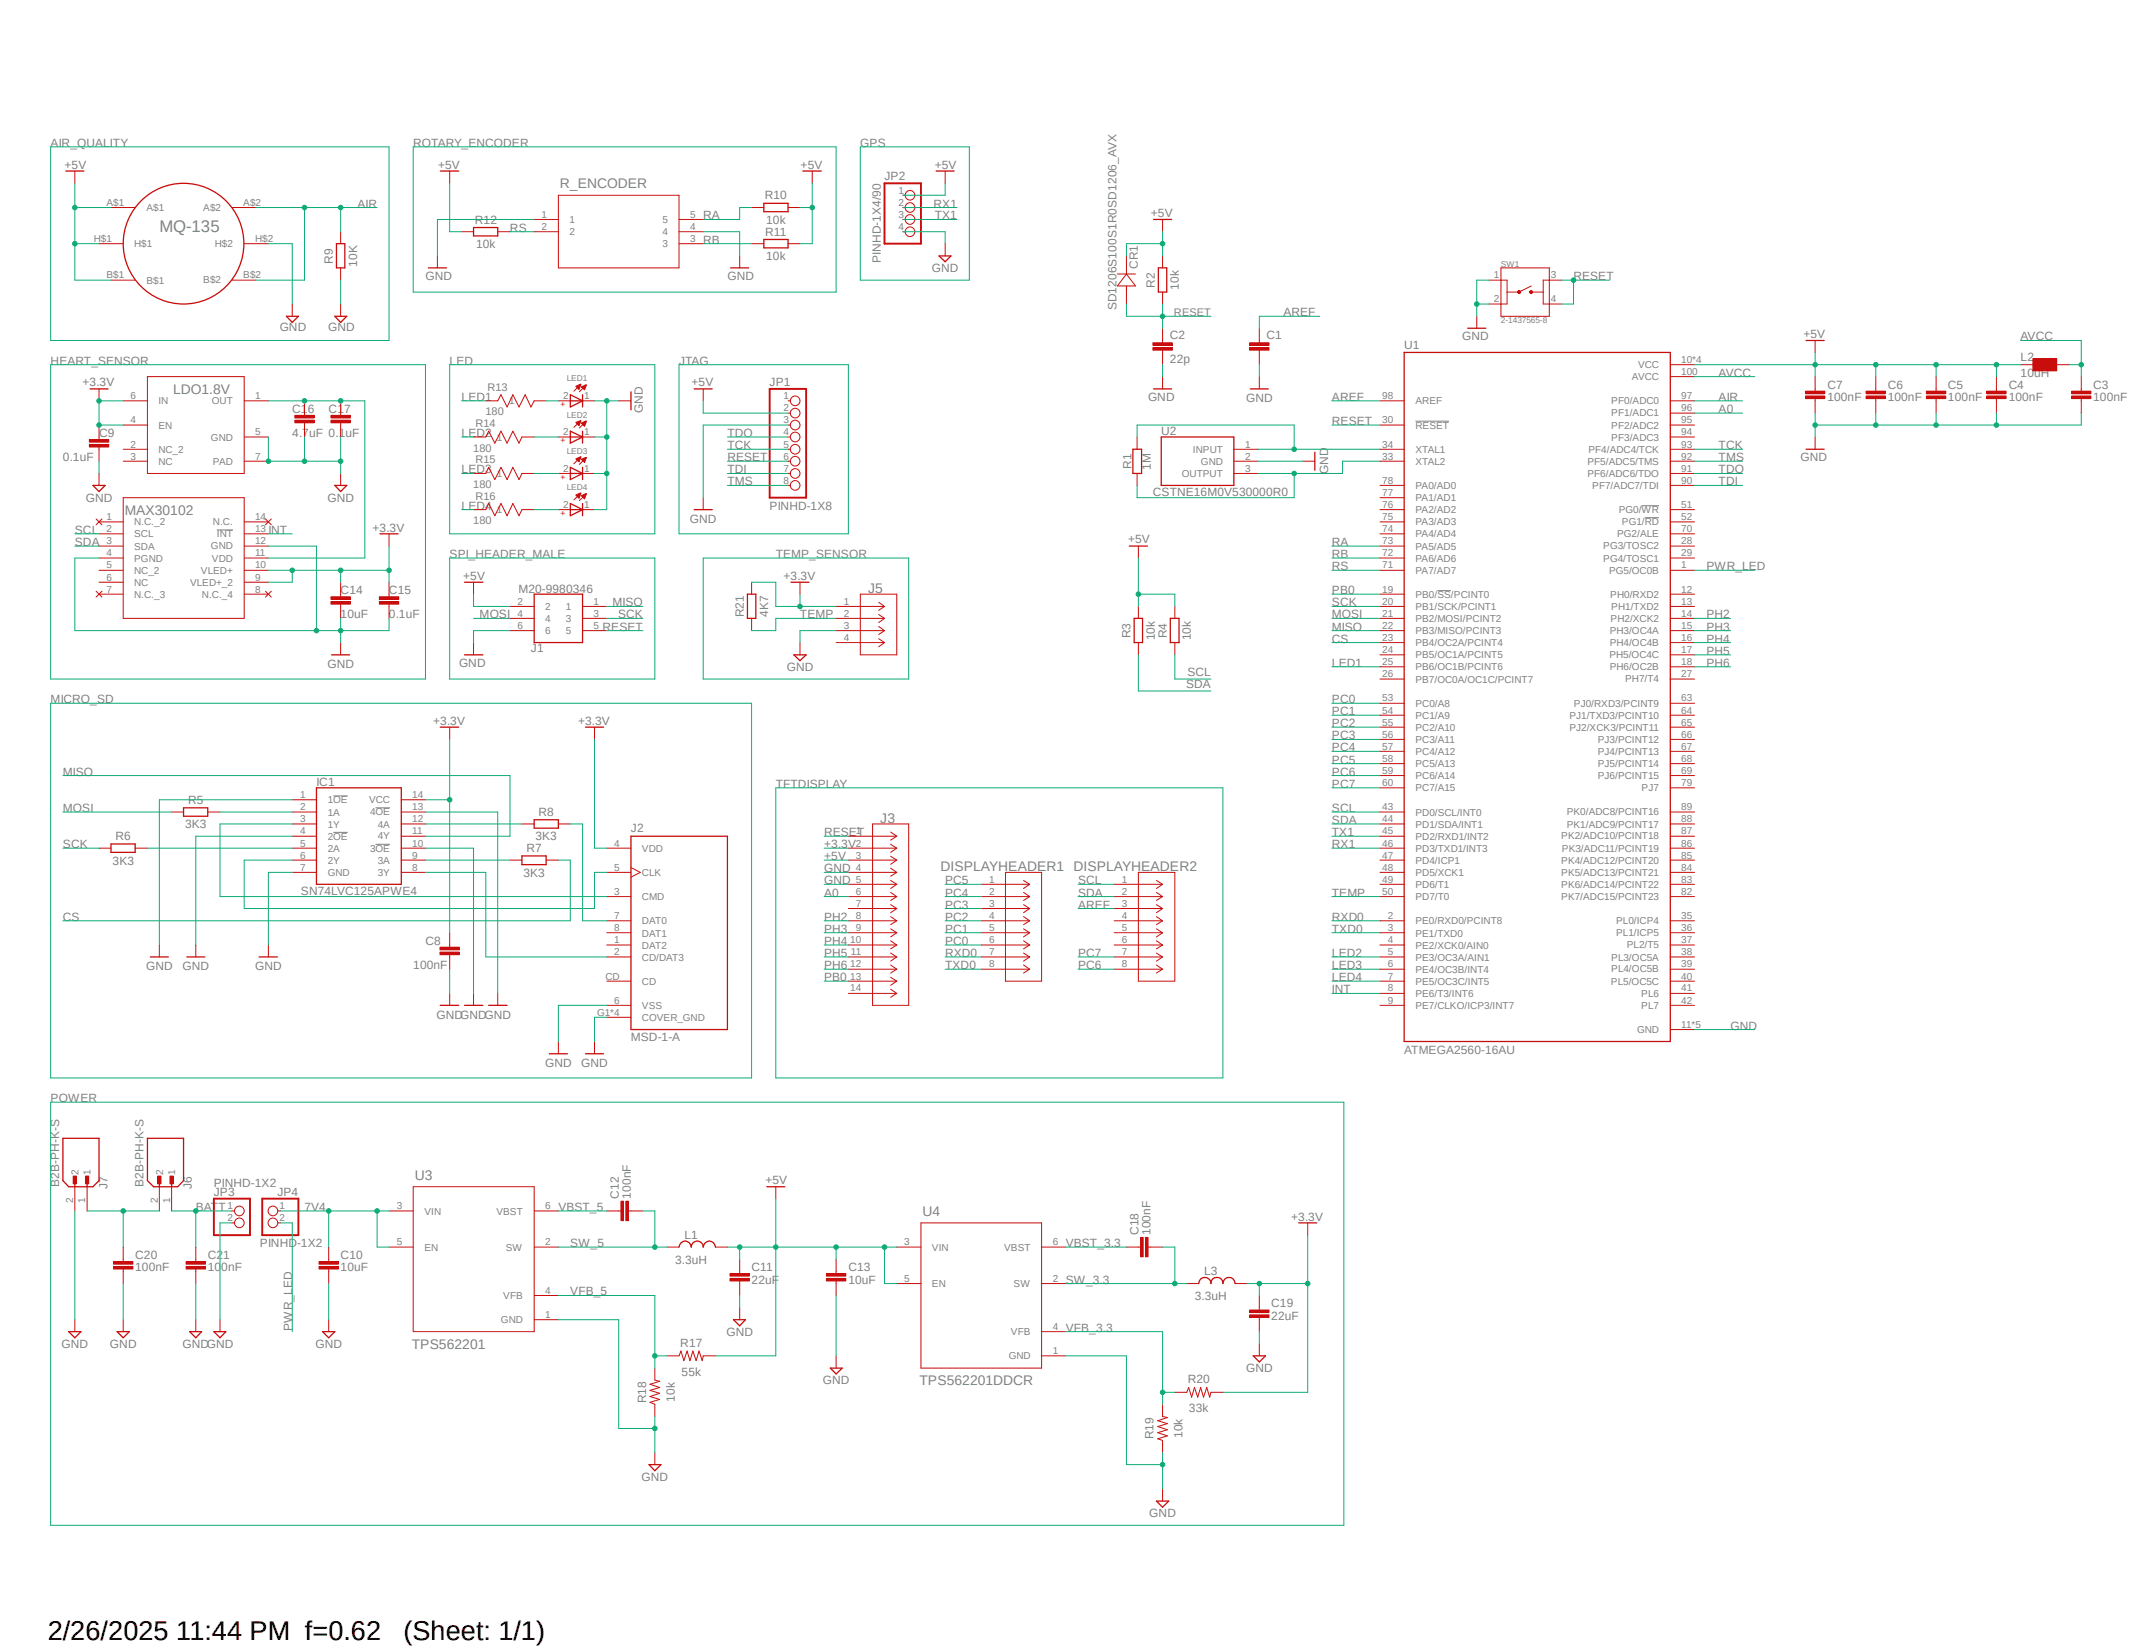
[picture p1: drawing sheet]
<svg xmlns="http://www.w3.org/2000/svg" width="279mm" height="216mm" viewBox="0 0 279 216" stroke-linecap="round" stroke-linejoin="round" font-family="sans-serif">
<defs><g id="words">
<g font-size="3.6">
<text x="6.3" y="215.1">2/26/2025 11:44 PM f=0.62</text>
<text x="53" y="215.1">(Sheet: 1/1)</text>
</g>
<text font-size="2.2" fill="#808080" x="20.9" y="30.4">MQ-135</text>
<g font-size="1.8" fill="#808080">
<text x="73.5" y="24.7">R_ENCODER</text>
<text x="22.7" y="51.6">LDO1.8V</text>
<text x="16.4" y="67.5">MAX30102</text>
<text x="113.9" y="77.8">J5</text>
<text x="115.5" y="107.9">J3</text>
<text x="123.4" y="114.3">DISPLAYHEADER1 DISPLAYHEADER2</text>
<text x="54.4" y="154.7">U3</text>
<text x="121.1" y="159.5">U4</text>
<text x="54.1" y="176.9">TPS562201</text>
<text x="120.7" y="181.7">TPS562201DDCR</text>
</g>
<g font-size="1.6" fill="#808080">
<text x="6.6" y="19.3">AIR_QUALITY</text>
<text x="8.5" y="22.1">+5V</text>
<text x="54.2" y="19.3">ROTARY_ENCODER</text>
<text x="57.5" y="22.1">+5V</text>
<text x="105.1" y="22.1">+5V</text>
<text x="112.9" y="19.3">GPS</text>
<text x="116.1" y="23.7">JP2</text>
<text x="122.7" y="22.1">+5V</text>
<text x="46.9" y="27.2">AIR</text>
<text x="62.3" y="29.3">R12</text>
<text x="92.3" y="28.8">RA</text>
<text x="100.4" y="26.2">R10</text>
<text x="100.5" y="29.3">10k</text>
<text x="122.5" y="27.2">RX1</text>
<text x="122.7" y="28.8">TX1</text>
<text x="151" y="28.5">+5V</text>
<text x="43.7" y="34.6" transform="rotate(-90 43.7 34.6)">R9</text>
<text x="46.9" y="35" transform="rotate(-90 46.9 35)">10K</text>
<text x="62.5" y="32.5">10k</text>
<text x="66.9" y="30.4">RS</text>
<text x="92.3" y="32">RB</text>
<text x="100.4" y="30.9">R11</text>
<text x="100.5" y="34.1">10k</text>
<text x="115.6" y="34.5" transform="rotate(-90 115.6 34.5)">PINHD-1X4/90</text>
<text x="122.3" y="35.7">GND</text>
<text x="149.3" y="35.3" transform="rotate(-90 149.3 35.3)">CR1</text>
<text x="55.8" y="36.7">GND</text>
<text x="95.5" y="36.7">GND</text>
<text x="146.5" y="40.7" transform="rotate(-90 146.5 40.7)">SD1206S100S1R0SD1206_AVX</text>
<text x="151.6" y="37.8" transform="rotate(-90 151.6 37.8)">R2</text>
<text x="154.7" y="38" transform="rotate(-90 154.7 38)">10k</text>
<text x="168.4" y="41.5">AREF</text>
<text x="206.5" y="36.7">RESET</text>
<text x="6.6" y="47.8">HEART_SENSOR</text>
<text x="36.7" y="43.5">GND</text>
<text x="43" y="43.5">GND</text>
<text x="59" y="47.8">LED</text>
<text x="89.1" y="47.8">JTAG</text>
<text x="153.5" y="47.6">22p</text>
<text x="153.5" y="44.4">C2</text>
<text x="166.2" y="44.4">C1</text>
<text x="184.3" y="45.8">U1</text>
<text x="191.9" y="44.7">GND</text>
<text x="236.7" y="44.3">+5V</text>
<text x="265.2" y="47.3">L2</text>
<text x="265.2" y="44.7">AVCC</text>
<text x="10.8" y="50.7">+3.3V</text>
<text x="60.6" y="52.6">LED1</text>
<text x="90.8" y="50.7">+5V</text>
<text x="101" y="50.6">JP1</text>
<text x="150.7" y="52.6">GND</text>
<text x="163.5" y="52.7">GND</text>
<text x="174.8" y="52.6">AREF</text>
<text x="225.5" y="49.4">AVCC</text>
<text x="225.5" y="52.6">AIR</text>
<text x="239.8" y="52.6">100nF</text>
<text x="239.8" y="51">C7</text>
<text x="247.7" y="52.6">100nF</text>
<text x="247.7" y="51">C6</text>
<text x="255.6" y="52.6">100nF</text>
<text x="255.6" y="51">C5</text>
<text x="263.6" y="52.6">100nF</text>
<text x="263.6" y="51">C4</text>
<text x="265.2" y="49.4">10uH</text>
<text x="274.7" y="52.6">100nF</text>
<text x="274.7" y="51">C3</text>
<text x="13" y="57.3">C9</text>
<text x="38.4" y="57.3">4.7uF 0.1uF</text>
<text x="38.4" y="54.2">C16</text>
<text x="43.1" y="54.2">C17</text>
<text x="60.6" y="57.3">LED2</text>
<text x="84.4" y="54.2" transform="rotate(-90 84.4 54.2)">GND</text>
<text x="95.5" y="58.9">TCK</text>
<text x="95.5" y="57.3">TDO</text>
<text x="152.4" y="57.1">U2</text>
<text x="174.8" y="55.8">RESET</text>
<text x="225.5" y="58.9">TCK</text>
<text x="225.5" y="54.2">A0</text>
<text x="8.3" y="60.5">0.1uF</text>
<text x="11.3" y="65.8">GND</text>
<text x="43" y="65.8">GND</text>
<text x="60.6" y="62.1">LED3</text>
<text x="95.5" y="60.5">RESET</text>
<text x="95.5" y="63.7">TMS</text>
<text x="95.5" y="62.1">TDI</text>
<text x="148.5" y="61.5" transform="rotate(-90 148.5 61.5)">R1</text>
<text x="151" y="61.6" transform="rotate(-90 151 61.6)">1M</text>
<text x="151.3" y="65">CSTNE16M0V530000R0</text>
<text x="174.3" y="62.2" transform="rotate(-90 174.3 62.2)">GND</text>
<text x="225.5" y="60.5">TMS</text>
<text x="225.5" y="62.1">TDO</text>
<text x="225.5" y="63.7">TDI</text>
<text x="236.3" y="60.5">GND</text>
<text x="9.8" y="71.6">SDA</text>
<text x="9.8" y="70">SCL</text>
<text x="35.2" y="70">INT</text>
<text x="48.9" y="69.7">+3.3V</text>
<text x="60.6" y="66.8">LED4</text>
<text x="90.5" y="68.6">GND</text>
<text x="101" y="66.8">PINHD-1X8</text>
<text x="148" y="71.3">+5V</text>
<text x="174.8" y="71.6">RA</text>
<text x="44.7" y="77.9">C14</text>
<text x="51" y="77.9">C15</text>
<text x="59" y="73.2">SPI_HEADER_MALE</text>
<text x="60.8" y="76.1">+5V</text>
<text x="68" y="77.7">M20-9980346</text>
<text x="101.8" y="73.2">TEMP_SENSOR</text>
<text x="102.8" y="76.1">+3.3V</text>
<text x="174.8" y="73.2">RB</text>
<text x="174.8" y="74.8">RS</text>
<text x="174.8" y="77.9">PB0</text>
<text x="223.9" y="74.8">PWR_LED</text>
<text x="44.7" y="81.1">10uF</text>
<text x="51" y="81.1">0.1uF</text>
<text x="62.9" y="81.1">MOSI</text>
<text x="79.1" y="82.7">RESET</text>
<text x="80.4" y="79.5">MISO</text>
<text x="81.1" y="81.1">SCK</text>
<text x="97.6" y="81" transform="rotate(-90 97.6 81)">R21</text>
<text x="100.8" y="80.9" transform="rotate(-90 100.8 80.9)">4K7</text>
<text x="105" y="81.1">TEMP</text>
<text x="148.4" y="83.7" transform="rotate(-90 148.4 83.7)">R3</text>
<text x="151.6" y="84" transform="rotate(-90 151.6 84)">10k</text>
<text x="153.1" y="83.7" transform="rotate(-90 153.1 83.7)">R4</text>
<text x="156.3" y="84" transform="rotate(-90 156.3 84)">10k</text>
<text x="174.8" y="82.7">MISO</text>
<text x="174.8" y="79.5">SCK</text>
<text x="174.8" y="81.1">MOSI</text>
<text x="223.9" y="81.1">PH2</text>
<text x="223.9" y="82.7">PH3</text>
<text x="43" y="87.6">GND</text>
<text x="60.2" y="87.5">GND</text>
<text x="69.7" y="85.5">J1</text>
<text x="103.2" y="88">GND</text>
<text x="155.8" y="88.6">SCL</text>
<text x="174.8" y="84.3">CS</text>
<text x="174.8" y="87.5">LED1</text>
<text x="223.9" y="84.3">PH4</text>
<text x="223.9" y="85.9">PH5</text>
<text x="223.9" y="87.5">PH6</text>
<text x="6.6" y="92.2">MICRO_SD</text>
<text x="56.9" y="95.1">+3.3V</text>
<text x="75.9" y="95.1">+3.3V</text>
<text x="155.7" y="90.3">SDA</text>
<text x="174.8" y="95.4">PC2</text>
<text x="174.8" y="93.8">PC1</text>
<text x="174.8" y="92.2">PC0</text>
<text x="8.3" y="101.7">MISO</text>
<text x="174.8" y="101.7">PC6</text>
<text x="174.8" y="97">PC3</text>
<text x="174.8" y="98.5">PC4</text>
<text x="174.8" y="100.2">PC5</text>
<text x="8.3" y="106.5">MOSI</text>
<text x="24.7" y="105.4">R5</text>
<text x="41.5" y="103.1">IC1</text>
<text x="70.7" y="107.1">R8</text>
<text x="101.8" y="103.3">TFTDISPLAY</text>
<text x="174.8" y="106.5">SCL</text>
<text x="174.8" y="103.3">PC7</text>
<text x="8.3" y="111.2">SCK</text>
<text x="14.8" y="113.4">3K3</text>
<text x="15.2" y="110.2">R6</text>
<text x="24.3" y="108.6">3K3</text>
<text x="69.1" y="111.8">R7</text>
<text x="70.3" y="110.2">3K3</text>
<text x="82.8" y="109.2">J2</text>
<text x="108.2" y="109.7">RESET</text>
<text x="108.2" y="112.9">+5V</text>
<text x="108.2" y="111.2">+3.3V</text>
<text x="174.8" y="108.1">SDA</text>
<text x="174.8" y="109.7">TX1</text>
<text x="174.8" y="111.2">RX1</text>
<text x="39.5" y="117.3">SN74LVC125APWE4</text>
<text x="68.7" y="115">3K3</text>
<text x="108.2" y="114.4">GND</text>
<text x="108.2" y="116">GND</text>
<text x="108.2" y="117.6">A0</text>
<text x="124" y="119.2">PC3</text>
<text x="124" y="117.6">PC4</text>
<text x="124" y="116">PC5</text>
<text x="141.5" y="119.2">AREF</text>
<text x="141.5" y="117.6">SDA</text>
<text x="141.5" y="116">SCL</text>
<text x="174.8" y="117.6">TEMP</text>
<text x="8.3" y="120.8">CS</text>
<text x="55.8" y="123.9">C8</text>
<text x="108.2" y="120.8">PH2</text>
<text x="108.2" y="122.3">PH3</text>
<text x="108.2" y="123.9">PH4</text>
<text x="108.2" y="125.5">PH5</text>
<text x="124" y="120.8">PC2</text>
<text x="124" y="122.3">PC1</text>
<text x="124" y="123.9">PC0</text>
<text x="124" y="125.5">RXD0</text>
<text x="141.5" y="125.5">PC7</text>
<text x="174.8" y="125.5">LED2</text>
<text x="174.8" y="120.8">RXD0</text>
<text x="174.8" y="122.3">TXD0</text>
<text x="19.2" y="127.3">GND</text>
<text x="24" y="127.3">GND</text>
<text x="33.5" y="127.3">GND</text>
<text x="54.2" y="127.1">100nF</text>
<text x="108.2" y="127.1">PH6</text>
<text x="108.2" y="128.7">PB0</text>
<text x="124" y="127.1">TXD0</text>
<text x="141.5" y="127.1">PC6</text>
<text x="174.8" y="127.1">LED3</text>
<text x="174.8" y="128.7">LED4</text>
<text x="174.8" y="130.3">INT</text>
<text x="57.3" y="133.6">GNDGNDGND</text>
<text x="82.8" y="136.6">MSD-1-A</text>
<text x="227.1" y="135">GND</text>
<text x="71.5" y="140">GND</text>
<text x="76.3" y="140">GND</text>
<text x="184.3" y="138.2">ATMEGA2560-16AU</text>
<text x="6.6" y="144.6">POWER</text>
<text x="7.7" y="155.7" transform="rotate(-90 7.7 155.7)">B2B-PH-K-S</text>
<text x="14.1" y="156" transform="rotate(-90 14.1 156)">J7</text>
<text x="18.8" y="155.7" transform="rotate(-90 18.8 155.7)">B2B-PH-K-S</text>
<text x="25.2" y="156" transform="rotate(-90 25.2 156)">J6</text>
<text x="28.1" y="155.7">PINHD-1X2</text>
<text x="100.5" y="155.3">+5V</text>
<text x="25.7" y="158.8">BATT</text>
<text x="28.1" y="156.8">JP3</text>
<text x="36.4" y="156.8">JP4</text>
<text x="40" y="158.8">7V4</text>
<text x="73.3" y="158.8">VBST_5</text>
<text x="81.2" y="157.2" transform="rotate(-90 81.2 157.2)">C12</text>
<text x="82.8" y="157.2" transform="rotate(-90 82.8 157.2)">100nF</text>
<text x="169.5" y="160.1">+3.3V</text>
<text x="17.7" y="166.7">100nF</text>
<text x="17.7" y="165.2">C20</text>
<text x="27.3" y="166.7">100nF</text>
<text x="27.3" y="165.2">C21</text>
<text x="34.1" y="163.6">PINHD-1X2</text>
<text x="44.7" y="166.7">10uF</text>
<text x="44.7" y="165.2">C10</text>
<text x="74.8" y="163.6">SW_5</text>
<text x="88.6" y="165.7">3.3uH</text>
<text x="89.8" y="162.6">L1</text>
<text x="98.6" y="166.7">C11</text>
<text x="111.3" y="166.7">C13</text>
<text x="139.9" y="163.6">VBST_3.3</text>
<text x="149.4" y="162" transform="rotate(-90 149.4 162)">C18</text>
<text x="151" y="162" transform="rotate(-90 151 162)">100nF</text>
<text x="158" y="167.3">L3</text>
<text x="74.8" y="169.9">VFB_5</text>
<text x="98.6" y="168.4">22uF</text>
<text x="111.3" y="168.4">10uF</text>
<text x="139.9" y="168.4">SW_3.3</text>
<text x="156.8" y="170.5">3.3uH</text>
<text x="166.8" y="173.1">22uF</text>
<text x="166.8" y="171.5">C19</text>
<text x="8.1" y="176.8">GND</text>
<text x="14.4" y="176.8">GND</text>
<text x="24" y="176.8">GNDGND</text>
<text x="38.4" y="174.5" transform="rotate(-90 38.4 174.5)">PWR_LED</text>
<text x="41.4" y="176.8">GND</text>
<text x="89.3" y="176.7">R17</text>
<text x="95.3" y="175.2">GND</text>
<text x="139.9" y="174.7">VFB_3.3</text>
<text x="163.5" y="180">GND</text>
<text x="84.8" y="184.1" transform="rotate(-90 84.8 184.1)">R18</text>
<text x="88.6" y="183.9" transform="rotate(-90 88.6 183.9)">10k</text>
<text x="89.4" y="180.5">55k</text>
<text x="108" y="181.6">GND</text>
<text x="155.9" y="181.4">R20</text>
<text x="156" y="185.2">33k</text>
<text x="151.4" y="188.8" transform="rotate(-90 151.4 188.8)">R19</text>
<text x="155.2" y="188.6" transform="rotate(-90 155.2 188.6)">10k</text>
<text x="84.2" y="194.3">GND</text>
<text x="150.8" y="199">GND</text>
</g>
<g font-size="1.4" fill="#808080">
<text x="154.1" y="41.5">RESET</text>
<text x="64" y="51.3">R13</text>
<text x="62.1" y="59.2">180</text>
<text x="62.4" y="56.1">R14</text>
<text x="63.7" y="54.5">180</text>
<text x="62.1" y="64">180</text>
<text x="62.4" y="60.8">R15</text>
<text x="62.4" y="65.6">R16</text>
<text x="62.1" y="68.8">180</text>
</g>
<g font-size="1.3" fill="#808080">
<text x="14" y="27">A$1</text>
<text x="19.2" y="27.7">A$1</text>
<text x="26.7" y="27.7">A$2</text>
<text x="31.9" y="27">A$2</text>
<text x="71.1" y="28.6">1</text>
<text x="74.7" y="29.3">1</text>
<text x="87" y="29.3">5</text>
<text x="90.6" y="28.6">5</text>
<text x="117.9" y="25.4">1</text>
<text x="117.9" y="27">2</text>
<text x="117.9" y="28.6">3</text>
<text x="12.3" y="31.8">H$1</text>
<text x="17.6" y="32.4">H$1</text>
<text x="28.2" y="32.4">H$2</text>
<text x="33.5" y="31.8">H$2</text>
<text x="71.1" y="30.1">2</text>
<text x="74.7" y="30.9">2</text>
<text x="87" y="32.4">3</text>
<text x="87" y="30.8">4</text>
<text x="90.6" y="31.8">3</text>
<text x="90.6" y="30.1">4</text>
<text x="117.9" y="30.1">4</text>
<text x="14" y="36.5">B$1</text>
<text x="19.2" y="37.2">B$1</text>
<text x="26.7" y="37.2">B$2</text>
<text x="31.9" y="36.5">B$2</text>
<text x="196" y="36.5">1</text>
<text x="196" y="39.7">2</text>
<text x="203.5" y="36.5">3</text>
<text x="203.5" y="39.7">4</text>
<text x="220.6" y="47.6">10*4</text>
<text x="17.1" y="52.4">6</text>
<text x="20.8" y="53">IN</text>
<text x="27.8" y="53">OUT</text>
<text x="33.5" y="52.4">1</text>
<text x="66.8" y="53">1</text>
<text x="73.9" y="52.4">2</text>
<text x="76.7" y="52.4">1</text>
<text x="102.8" y="52.4">1</text>
<text x="102.8" y="53.9">2</text>
<text x="181.4" y="52.4">98</text>
<text x="185.8" y="53">AREF</text>
<text x="211.5" y="53">PF0/ADC0</text>
<text x="214.2" y="49.9">AVCC</text>
<text x="215" y="48.3">VCC</text>
<text x="220.6" y="53.9">96</text>
<text x="220.6" y="52.4">97</text>
<text x="220.6" y="49.2">100</text>
<text x="17.1" y="58.7">2</text>
<text x="17.1" y="55.5">4</text>
<text x="20.8" y="59.4">NC_2</text>
<text x="20.8" y="56.2">EN</text>
<text x="27.7" y="57.8">GND</text>
<text x="33.5" y="57.1">5</text>
<text x="65.2" y="57.8">1</text>
<text x="73.9" y="57.1">2</text>
<text x="76.7" y="57.1">1</text>
<text x="102.8" y="55.5">3</text>
<text x="102.8" y="57.1">4</text>
<text x="102.8" y="58.7">5</text>
<text x="156.6" y="59.4">INPUT</text>
<text x="163.4" y="58.7">1</text>
<text x="181.4" y="55.5">30</text>
<text x="181.4" y="58.7">34</text>
<text x="185.8" y="56.2">RESET</text>
<text x="185.8" y="59.4">XTAL1</text>
<text x="208.5" y="59.4">PF4/ADC4/TCK</text>
<text x="211.5" y="57.8">PF3/ADC3</text>
<text x="211.5" y="56.2">PF2/ADC2</text>
<text x="211.5" y="54.6">PF1/ADC1</text>
<text x="220.6" y="58.7">93</text>
<text x="220.6" y="57.1">94</text>
<text x="220.6" y="55.5">95</text>
<text x="17.1" y="60.3">3</text>
<text x="20.8" y="61">NC</text>
<text x="27.9" y="61">PAD</text>
<text x="33.5" y="60.3">7</text>
<text x="65.2" y="62.6">1</text>
<text x="73.9" y="61.9">2</text>
<text x="76.7" y="61.9">1</text>
<text x="102.8" y="60.3">6</text>
<text x="102.8" y="61.9">7</text>
<text x="102.8" y="63.5">8</text>
<text x="155.1" y="62.6">OUTPUT</text>
<text x="157.6" y="61">GND</text>
<text x="163.4" y="60.3">2</text>
<text x="163.4" y="61.9">3</text>
<text x="181.4" y="60.3">33</text>
<text x="181.4" y="63.5">78</text>
<text x="181.4" y="65.1">77</text>
<text x="185.8" y="61">XTAL2</text>
<text x="185.8" y="64.2">PA0/AD0</text>
<text x="185.8" y="65.7">PA1/AD1</text>
<text x="208.3" y="62.6">PF6/ADC6/TDO</text>
<text x="208.3" y="61">PF5/ADC5/TMS</text>
<text x="209" y="64.1">PF7/ADC7/TDI</text>
<text x="220.6" y="63.5">90</text>
<text x="220.6" y="61.9">91</text>
<text x="220.6" y="60.3">92</text>
<text x="14" y="68.2">1</text>
<text x="14" y="69.8">2</text>
<text x="14" y="71.4">3</text>
<text x="17.6" y="68.9">N.C._2</text>
<text x="17.6" y="70.5">SCL</text>
<text x="27.9" y="68.9">N.C.</text>
<text x="28.4" y="70.5">INT</text>
<text x="33.5" y="71.4">12</text>
<text x="33.5" y="69.8">13</text>
<text x="33.5" y="68.2">14</text>
<text x="65.2" y="67.3">1</text>
<text x="73.9" y="66.6">2</text>
<text x="76.7" y="66.6">1</text>
<text x="181.4" y="71.4">73</text>
<text x="181.4" y="69.8">74</text>
<text x="181.4" y="68.2">75</text>
<text x="181.4" y="66.6">76</text>
<text x="185.8" y="70.5">PA4/AD4</text>
<text x="185.8" y="68.9">PA3/AD3</text>
<text x="185.8" y="67.3">PA2/AD2</text>
<text x="212.2" y="70.5">PG2/ALE</text>
<text x="212.4" y="67.3">PG0/WR</text>
<text x="212.9" y="68.9">PG1/RD</text>
<text x="220.6" y="71.4">28</text>
<text x="220.6" y="66.6">51</text>
<text x="220.6" y="68.2">52</text>
<text x="220.6" y="69.8">70</text>
<text x="14" y="73">4</text>
<text x="14" y="74.6">5</text>
<text x="14" y="76.2">6</text>
<text x="14" y="77.7">7</text>
<text x="17.6" y="72.1">SDA</text>
<text x="17.6" y="73.7">PGND</text>
<text x="17.6" y="75.3">NC_2</text>
<text x="17.6" y="76.8">NC</text>
<text x="24.9" y="76.8">VLED+_2</text>
<text x="26.4" y="75.2">VLED+</text>
<text x="27.7" y="72.1">GND</text>
<text x="27.8" y="73.7">VDD</text>
<text x="33.5" y="77.7">8</text>
<text x="33.5" y="76.2">9</text>
<text x="33.5" y="74.6">10</text>
<text x="33.5" y="73">11</text>
<text x="181.4" y="77.7">19</text>
<text x="181.4" y="74.6">71</text>
<text x="181.4" y="73">72</text>
<text x="185.8" y="75.3">PA7/AD7</text>
<text x="185.8" y="73.7">PA6/AD6</text>
<text x="185.8" y="72.1">PA5/AD5</text>
<text x="210.4" y="72.1">PG3/TOSC2</text>
<text x="210.4" y="73.7">PG4/TOSC1</text>
<text x="211.2" y="75.2">PG5/OC0B</text>
<text x="220.6" y="74.6">1</text>
<text x="220.6" y="77.7">12</text>
<text x="220.6" y="73">29</text>
<text x="17.6" y="78.4">N.C._3</text>
<text x="26.5" y="78.4">N.C._4</text>
<text x="67.9" y="79.3">2</text>
<text x="67.9" y="80.9">4</text>
<text x="67.9" y="82.5">6</text>
<text x="71.5" y="80">2</text>
<text x="71.5" y="81.6">4</text>
<text x="71.5" y="83.2">6</text>
<text x="74.3" y="80">1</text>
<text x="74.3" y="81.6">3</text>
<text x="74.3" y="83.2">5</text>
<text x="77.9" y="79.3">1</text>
<text x="77.9" y="80.9">3</text>
<text x="77.9" y="82.5">5</text>
<text x="110.7" y="79.3">1</text>
<text x="110.7" y="80.9">2</text>
<text x="110.7" y="82.5">3</text>
<text x="181.4" y="79.3">20</text>
<text x="181.4" y="80.9">21</text>
<text x="181.4" y="82.5">22</text>
<text x="185.8" y="78.4">PB0/SS/PCINT0</text>
<text x="185.8" y="80">PB1/SCK/PCINT1</text>
<text x="185.8" y="81.6">PB2/MOSI/PCINT2</text>
<text x="185.8" y="83.2">PB3/MISO/PCINT3</text>
<text x="211.2" y="83.2">PH3/OC4A</text>
<text x="211.3" y="78.4">PH0/RXD2</text>
<text x="211.4" y="81.6">PH2/XCK2</text>
<text x="211.5" y="80">PH1/TXD2</text>
<text x="220.6" y="80.9">14</text>
<text x="220.6" y="82.5">15</text>
<text x="220.6" y="79.3">13</text>
<text x="110.7" y="84.1">4</text>
<text x="181.4" y="84.1">23</text>
<text x="181.4" y="85.6">24</text>
<text x="181.4" y="87.3">25</text>
<text x="181.4" y="88.8">26</text>
<text x="185.8" y="84.8">PB4/OC2A/PCINT4</text>
<text x="185.8" y="86.4">PB5/OC1A/PCINT5</text>
<text x="185.8" y="87.9">PB6/OC1B/PCINT6</text>
<text x="185.8" y="89.5">PB7/OC0A/OC1C/PCINT7</text>
<text x="211.2" y="86.4">PH5/OC4C</text>
<text x="211.2" y="84.8">PH4/OC4B</text>
<text x="211.2" y="87.9">PH6/OC2B</text>
<text x="213.3" y="89.5">PH7/T4</text>
<text x="220.6" y="84.1">16</text>
<text x="220.6" y="85.6">17</text>
<text x="220.6" y="87.3">18</text>
<text x="220.6" y="88.8">27</text>
<text x="181.4" y="92">53</text>
<text x="181.4" y="93.6">54</text>
<text x="181.4" y="95.2">55</text>
<text x="185.8" y="92.7">PC0/A8</text>
<text x="185.8" y="94.3">PC1/A9</text>
<text x="185.8" y="95.9">PC2/A10</text>
<text x="206" y="94.3">PJ1/TXD3/PCINT10</text>
<text x="206" y="95.8">PJ2/XCK3/PCINT11</text>
<text x="206.5" y="92.7">PJ0/RXD3/PCINT9</text>
<text x="220.6" y="92">63</text>
<text x="220.6" y="93.6">64</text>
<text x="220.6" y="95.2">65</text>
<text x="181.4" y="96.8">56</text>
<text x="181.4" y="98.3">57</text>
<text x="181.4" y="100">58</text>
<text x="181.4" y="101.5">59</text>
<text x="185.8" y="97.5">PC3/A11</text>
<text x="185.8" y="99.1">PC4/A12</text>
<text x="185.8" y="100.6">PC5/A13</text>
<text x="209.7" y="97.5">PJ3/PCINT12</text>
<text x="209.7" y="99">PJ4/PCINT13</text>
<text x="209.7" y="100.6">PJ5/PCINT14</text>
<text x="220.6" y="96.8">66</text>
<text x="220.6" y="98.3">67</text>
<text x="220.6" y="100">68</text>
<text x="220.6" y="101.5">69</text>
<text x="39.4" y="104.7">1</text>
<text x="39.4" y="106.3">2</text>
<text x="39.4" y="107.9">3</text>
<text x="43" y="105.4">1OE</text>
<text x="43" y="107">1A</text>
<text x="48.4" y="105.4">VCC</text>
<text x="48.6" y="106.9">4OE</text>
<text x="54.1" y="104.7">14</text>
<text x="54.1" y="106.3">13</text>
<text x="54.1" y="107.9">12</text>
<text x="181.4" y="106.3">43</text>
<text x="181.4" y="107.9">44</text>
<text x="181.4" y="103.1">60</text>
<text x="185.8" y="107">PD0/SCL/INT0</text>
<text x="185.8" y="102.2">PC6/A14</text>
<text x="185.8" y="103.8">PC7/A15</text>
<text x="205.6" y="106.9">PK0/ADC8/PCINT16</text>
<text x="209.7" y="102.2">PJ6/PCINT15</text>
<text x="215.4" y="103.8">PJ7</text>
<text x="220.6" y="103.1">79</text>
<text x="220.6" y="107.9">88</text>
<text x="220.6" y="106.3">89</text>
<text x="39.4" y="109.4">4</text>
<text x="39.4" y="111">5</text>
<text x="39.4" y="112.6">6</text>
<text x="43" y="108.5">1Y</text>
<text x="43" y="110.2">2OE</text>
<text x="43" y="111.7">2A</text>
<text x="43" y="113.3">2Y</text>
<text x="48.6" y="111.7">3OE</text>
<text x="49.6" y="108.5">4A</text>
<text x="49.6" y="110.1">4Y</text>
<text x="49.6" y="113.3">3A</text>
<text x="54.1" y="109.4">11</text>
<text x="54.1" y="111">10</text>
<text x="54.1" y="112.6">9</text>
<text x="80.6" y="111">4</text>
<text x="84.2" y="111.7">VDD</text>
<text x="112.3" y="109.4">1</text>
<text x="112.3" y="111">2</text>
<text x="112.3" y="112.6">3</text>
<text x="181.4" y="109.4">45</text>
<text x="181.4" y="111">46</text>
<text x="181.4" y="112.6">47</text>
<text x="185.8" y="108.5">PD1/SDA/INT1</text>
<text x="185.8" y="110.2">PD2/RXD1/INT2</text>
<text x="185.8" y="111.7">PD3/TXD1/INT3</text>
<text x="185.8" y="113.3">PD4/ICP1</text>
<text x="204.9" y="113.3">PK4/ADC12/PCINT20</text>
<text x="204.9" y="110.1">PK2/ADC10/PCINT18</text>
<text x="205" y="111.7">PK3/ADC11/PCINT19</text>
<text x="205.6" y="108.5">PK1/ADC9/PCINT17</text>
<text x="220.6" y="112.6">85</text>
<text x="220.6" y="109.4">87</text>
<text x="220.6" y="111">86</text>
<text x="39.4" y="114.2">7</text>
<text x="43" y="114.9">GND</text>
<text x="49.6" y="114.9">3Y</text>
<text x="54.1" y="114.2">8</text>
<text x="80.6" y="117.4">3</text>
<text x="80.6" y="114.2">5</text>
<text x="84.2" y="118.1">CMD</text>
<text x="84.2" y="114.9">CLK</text>
<text x="112.3" y="114.2">4</text>
<text x="112.3" y="115.8">5</text>
<text x="112.3" y="117.4">6</text>
<text x="112.3" y="119">7</text>
<text x="129.8" y="115.8">1</text>
<text x="129.8" y="117.4">2</text>
<text x="129.8" y="119">3</text>
<text x="147.2" y="115.8">1</text>
<text x="147.2" y="117.4">2</text>
<text x="147.2" y="119">3</text>
<text x="181.4" y="114.2">48</text>
<text x="181.4" y="115.8">49</text>
<text x="181.4" y="117.4">50</text>
<text x="185.8" y="114.9">PD5/XCK1</text>
<text x="185.8" y="116.5">PD6/T1</text>
<text x="185.8" y="118.1">PD7/T0</text>
<text x="204.9" y="118.1">PK7/ADC15/PCINT23</text>
<text x="204.9" y="116.5">PK6/ADC14/PCINT22</text>
<text x="204.9" y="114.9">PK5/ADC13/PCINT21</text>
<text x="220.6" y="117.4">82</text>
<text x="220.6" y="115.8">83</text>
<text x="220.6" y="114.2">84</text>
<text x="80.6" y="125.3">2</text>
<text x="80.6" y="120.6">7</text>
<text x="80.6" y="122.1">8</text>
<text x="80.6" y="123.7">1</text>
<text x="84.2" y="126">CD/DAT3</text>
<text x="84.2" y="121.2">DAT0</text>
<text x="84.2" y="122.9">DAT1</text>
<text x="84.2" y="124.4">DAT2</text>
<text x="111.6" y="123.7">10</text>
<text x="111.7" y="125.3">11</text>
<text x="112.3" y="120.6">8</text>
<text x="112.3" y="122.1">9</text>
<text x="129.8" y="120.6">4</text>
<text x="129.8" y="122.1">5</text>
<text x="129.8" y="123.7">6</text>
<text x="129.8" y="125.3">7</text>
<text x="147.2" y="120.6">4</text>
<text x="147.2" y="122.1">5</text>
<text x="147.2" y="123.7">6</text>
<text x="147.2" y="125.3">7</text>
<text x="182.1" y="120.6">2</text>
<text x="182.1" y="122.1">3</text>
<text x="182.1" y="123.7">4</text>
<text x="182.1" y="125.3">5</text>
<text x="185.8" y="121.2">PE0/RXD0/PCINT8</text>
<text x="185.8" y="122.9">PE1/TXD0</text>
<text x="185.8" y="124.4">PE2/XCK0/AIN0</text>
<text x="185.8" y="126">PE3/OC3A/AIN1</text>
<text x="211.5" y="126">PL3/OC5A</text>
<text x="212.1" y="121.2">PL0/ICP4</text>
<text x="212.1" y="122.8">PL1/ICP5</text>
<text x="213.5" y="124.4">PL2/T5</text>
<text x="220.6" y="120.6">35</text>
<text x="220.6" y="122.1">36</text>
<text x="220.6" y="123.7">37</text>
<text x="220.6" y="125.3">38</text>
<text x="79.5" y="128.5">CD</text>
<text x="80.6" y="131.7">6</text>
<text x="84.2" y="129.2">CD</text>
<text x="111.6" y="126.9">12</text>
<text x="111.6" y="128.5">13</text>
<text x="111.6" y="130.1">14</text>
<text x="129.8" y="126.9">8</text>
<text x="147.2" y="126.9">8</text>
<text x="182.1" y="126.9">6</text>
<text x="182.1" y="128.5">7</text>
<text x="182.1" y="130.1">8</text>
<text x="182.1" y="131.7">9</text>
<text x="185.8" y="127.6">PE4/OC3B/INT4</text>
<text x="185.8" y="129.2">PE5/OC3C/INT5</text>
<text x="185.8" y="130.8">PE6/T3/INT6</text>
<text x="211.4" y="129.2">PL5/OC5C</text>
<text x="211.5" y="127.6">PL4/OC5B</text>
<text x="215.4" y="130.7">PL6</text>
<text x="220.6" y="126.9">39</text>
<text x="220.6" y="128.5">40</text>
<text x="220.6" y="130.1">41</text>
<text x="220.6" y="131.7">42</text>
<text x="78.4" y="133.2">G1*4</text>
<text x="84.2" y="132.3">VSS</text>
<text x="84.2" y="133.9">COVER_GND</text>
<text x="185.8" y="132.3">PE7/CLKO/ICP3/INT7</text>
<text x="214.8" y="135.5">GND</text>
<text x="215.4" y="132.3">PL7</text>
<text x="220.6" y="134.8">11*5</text>
<text x="10.3" y="154.2" transform="rotate(-90 10.3 154.2)">2</text>
<text x="11.9" y="154.2" transform="rotate(-90 11.9 154.2)">1</text>
<text x="21.4" y="154.2" transform="rotate(-90 21.4 154.2)">2</text>
<text x="23" y="154.2" transform="rotate(-90 23 154.2)">1</text>
<text x="9.6" y="157.8" transform="rotate(-90 9.6 157.8)">2</text>
<text x="11.2" y="157.8" transform="rotate(-90 11.2 157.8)">1</text>
<text x="20.7" y="157.8" transform="rotate(-90 20.7 157.8)">2</text>
<text x="22.3" y="157.8" transform="rotate(-90 22.3 157.8)">1</text>
<text x="29.8" y="158.6">1</text>
<text x="29.8" y="160.2">2</text>
<text x="36.7" y="158.6">1</text>
<text x="36.7" y="160.2">2</text>
<text x="52.1" y="158.6">3</text>
<text x="55.7" y="159.3">VIN</text>
<text x="65.2" y="159.3">VBST</text>
<text x="71.5" y="158.6">6</text>
<text x="52.1" y="163.4">5</text>
<text x="55.7" y="164">EN</text>
<text x="66.4" y="164">SW</text>
<text x="71.5" y="163.4">2</text>
<text x="118.7" y="163.4">3</text>
<text x="122.3" y="164">VIN</text>
<text x="131.8" y="164">VBST</text>
<text x="138.2" y="163.4">6</text>
<text x="65.7" y="173.6">GND</text>
<text x="66" y="170.4">VFB</text>
<text x="71.5" y="172.9">1</text>
<text x="71.5" y="169.7">4</text>
<text x="118.7" y="168.1">5</text>
<text x="122.3" y="168.8">EN</text>
<text x="133" y="168.8">SW</text>
<text x="138.2" y="168.1">2</text>
<text x="132.4" y="178.3">GND</text>
<text x="132.7" y="175.1">VFB</text>
<text x="138.2" y="177.6">1</text>
<text x="138.2" y="174.5">4</text>
</g>
<g font-size="1.1" fill="#808080">
<text x="197" y="35">SW1</text>
<text x="197" y="42.4">2-1437565-8</text>
<text x="74.4" y="50">LED1</text>
<text x="74.4" y="54.8">LED2</text>
<text x="74.4" y="59.6">LED3</text>
<text x="74.4" y="64.3">LED4</text>
</g>
<g font-size="1.1" fill="#c90d0c">
<text x="73.6" y="53.4">+</text>
<text x="73.6" y="58.2">+</text>
<text x="73.6" y="62.9">+</text>
<text x="73.6" y="67.7">+</text>
</g>
</g></defs>
<path d="M6.3 17.2l273.1 182.8M279.4 17.3l-273.1 182.9" fill="none" stroke="#fff" stroke-width=".13"/>
<path d="M185.8 55.2h4.4M28.4 69.5h2.2M188.6 77.5h1.8M215.4 66.3h2.3M215.9 67.9h1.8M43.7 104.4h1.9M43.7 109.2h1.9M49.3 106h1.9M49.3 110.7h1.9" fill="none" stroke="#808080" stroke-width=".13"/>
<path d="M148.7 58.9h1.1v3.2h-1.1zM152.4 57.3h9.5v6.4h-9.5zM164.1 51h2.4M172.6 59.3v2.4M184.3 46.2h34.9v90.4h-34.9zM237 58.9h2.4" fill="none" stroke="#c90d0c" stroke-width=".17"/>
<g fill="none" stroke="#c90d0c" stroke-width=".13">
<path d="M149.2 57.3v1.6M161.9 58.9h3.2M165.3 49.4v1.6M181.1 55.8h3.2M181.1 58.9h3.2M181.1 52.6h3.2M219.2 47.8h3.2M219.2 55.8h3.2M219.2 58.9h3.2M219.2 57.3h3.2M219.2 54.2h3.2M219.2 52.6h3.2"/>
<path d="M219.2 49.4h3.2M238.2 57.3v1.6M244.9 51.9h2.5v.4h-2.5zM244.9 51.3h2.5v.3h-2.5zM246.2 49.4v1.9M246.2 52.3v1.9M252.8 51.9h2.6v.4h-2.6zM252.8 51.3h2.6v.3h-2.6zM254.1 49.4v1.9M254.1 52.3v1.9M260.7 51.9h2.6v.4h-2.6zM260.7 51.3h2.6v.3h-2.6z"/>
<path d="M262 49.4v1.9M262 52.3v1.9M149.2 62.1v1.6M161.9 60.5h3.2M161.9 62.1h3.2M171 60.5h1.6M181.1 74.8h3.2M181.1 77.9h3.2M181.1 79.5h3.2M181.1 71.6h3.2M181.1 73.2h3.2M181.1 60.5h3.2"/>
<path d="M181.1 66.8h3.2M181.1 68.5h3.2M181.1 70h3.2M181.1 63.7h3.2M181.1 65.3h3.2M219.2 74.8h3.2M219.2 77.9h3.2M219.2 79.5h3.2M219.2 71.6h3.2M219.2 73.2h3.2M219.2 60.5h3.2M219.2 66.8h3.2"/>
<path d="M219.2 68.5h3.2M219.2 70h3.2M219.2 63.7h3.2M219.2 62.1h3.2M181.1 81.1h3.2M181.1 82.7h3.2M181.1 84.3h3.2M181.1 85.9h3.2M181.1 87.5h3.2M181.1 89.1h3.2M181.1 92.2h3.2M181.1 93.8h3.2"/>
<path d="M181.1 95.4h3.2M181.1 97h3.2M181.1 98.6h3.2M219.2 81.1h3.2M219.2 82.7h3.2M219.2 84.3h3.2M219.2 85.9h3.2M219.2 87.5h3.2M219.2 89.1h3.2M219.2 92.2h3.2M219.2 93.8h3.2M219.2 95.4h3.2"/>
<path d="M219.2 97h3.2M219.2 98.6h3.2M181.1 106.5h3.2M181.1 108.1h3.2M181.1 109.7h3.2M181.1 111.3h3.2M181.1 112.8h3.2M181.1 114.4h3.2M181.1 116h3.2M181.1 117.6h3.2M181.1 100.2h3.2M181.1 101.7h3.2"/>
<path d="M181.1 103.3h3.2M219.2 106.5h3.2M219.2 108.1h3.2M219.2 109.7h3.2M219.2 111.3h3.2M219.2 112.8h3.2M219.2 114.4h3.2M219.2 116h3.2M219.2 117.6h3.2M219.2 100.2h3.2M219.2 101.7h3.2M219.2 103.3h3.2"/>
<path d="M181.1 120.8h3.2M181.1 122.3h3.2M181.1 124h3.2M181.1 125.5h3.2M181.1 127.1h3.2M181.1 128.7h3.2M181.1 130.3h3.2M181.1 131.9h3.2M219.2 120.8h3.2M219.2 122.3h3.2M219.2 124h3.2M219.2 125.5h3.2"/>
<path d="M219.2 127.1h3.2M219.2 128.7h3.2M219.2 130.3h3.2M219.2 131.9h3.2M219.2 135h3.2"/>
</g>
<path d="M244.9 52.1h2.5M244.9 51.5h2.5M252.8 52.1h2.6M252.8 51.5h2.6M260.7 52.1h2.6M260.7 51.5h2.6" fill="none" stroke="#c90d0c" stroke-width=".34"/>
<path d="M266.8 47h3.1v1.6h-3.1z" fill-rule="evenodd" fill="#c90d0c"/>
<g fill="none" stroke="#c90d0c" stroke-width=".13">
<path d="M146.6 35.9h2.4M147.8 33.6v2.3M147.8 37.5v2.4M147.8 35.9l1.2 1.6h-2.4zM152.6 28.8v1.6M152.6 33.6v1.5M152.6 38.3v1.6M197 35.1v6.4M201 37.5l-1.7 .8M203.3 35.1v1.6M151.3 45.6h2.5v.3h-2.5zM151.3 45h2.5v.3h-2.5z"/>
<path d="M152.6 43.1v1.9M152.6 45.9v1.9M152.6 49.4v1.6M164 45.6h2.5v.3h-2.5zM164 45h2.5v.3h-2.5zM165.3 43.1v1.9M165.3 45.9v1.9M193.8 41.5v1.6M238.2 44.7v1.5M265.2 47.8h1.6M266.8 47h3.1v1.6h-3.1zM270 47.8h1.5"/>
<path d="M271.9 51.9h2.5v.4h-2.5zM271.9 51.3h2.5v.3h-2.5zM273.1 49.4v1.9M273.1 52.3v1.9M62.1 76.4v1.5M66.9 79.5h3.2M76.5 79.5h3.1M149.4 71.6v1.6M149.4 79.5v1.6M154.2 79.5v1.6M62.1 84.3v1.6M66.9 81.1h3.2"/>
<path d="M66.9 82.7h3.2M76.5 81.1h3.1M76.5 82.7h3.1M149.4 84.3v1.6M154.2 84.3v1.6"/>
</g>
<path d="M151.3 45.8h2.5M151.3 45.1h2.5M164 45.8h2.5M164 45.1h2.5M271.9 52.1h2.5M271.9 51.5h2.5" fill="none" stroke="#c90d0c" stroke-width=".34"/>
<path d="M151.4 28.8h2.4M152 35.1h1.1v3.2h-1.1zM151.4 51h2.4M192.6 43.1h2.4M237 44.7h2.4M61 76.4h2.4M70.1 77.9h6.4v6.4h-6.4zM148.2 71.6h2.4M61 85.9h2.4M148.8 81.1h1.1v3.2h-1.1zM153.6 81.1h1.1v3.2h-1.1z" fill="none" stroke="#c90d0c" stroke-width=".17"/>
<path d="M199.2 38.2l.1-.1 .2 .1v.2l-.2 .1-.1-.1v-.1l.1-.1 .2 .1-.2 .1-.1-.1z" fill-rule="evenodd" fill="#c90d0c"/>
<path d="M199.2 38.2l.1-.1 .2 .1v.2l-.2 .1-.1-.1v-.1l.1-.1 .2 .1-.2 .1-.1-.1z" fill="none" stroke="#c90d0c" stroke-width=".13"/>
<path d="M200.8 38.2l.2-.1 .1 .1v.2l-.1 .1-.2-.1-.1-.1 .3-.1 .1 .1-.1 .1-.3-.1z" fill-rule="evenodd" fill="#c90d0c"/>
<g fill="none" stroke="#c90d0c" stroke-width=".13">
<path d="M13 32h3.2M14.6 36.7h3.1M14.6 27.2h3.1M30.4 36.7h3.2M30.4 27.2h3.2M32 32h3.2M38.4 39.9v1.6M44.7 30.4v1.6M44.7 35.1v1.6M44.7 39.9v1.6M70.1 28.8h3.2M70.1 30.4h3.2"/>
<path d="M73.3 25.6h15.8v9.5h-15.8zM89.1 32h3.2M89.1 28.8h3.2M89.1 30.4h3.2M98.6 27.2h1.6M98.6 32h1.6M103.4 27.2h1.6M103.4 32h1.6M118.5 27.2h.3M118.5 28.8h.3M118.5 30.4h.3M118.5 25.6h.3"/>
<path d="M195.4 36.7h2.4v3.2h-2.4M197 35.1h6.3M197.8 38.3h1.5M200.8 38.2l.2-.1 .1 .1v.2l-.1 .1-.2-.1-.1-.1 .3-.1 .1 .1-.1 .1-.3-.1zM201 38.3h1.5M203.3 36.7v4.8h-6.3M204.9 36.7h-2.4v3.2h2.4M38.7 55.1h2.5v.4h-2.5zM38.7 54.5h2.5v.3h-2.5zM40 52.6v1.9M40 55.5v1.8M43.4 55.1h2.6v.4h-2.6z"/>
<path d="M43.4 54.5h2.6v.3h-2.6zM44.7 52.6v1.9M44.7 55.5v1.8M76.2 50.5l-.9 .8M76.9 50.5l-.9 .9M92.3 51v1.6M103.4 52.6h.4M103.4 54.2h.4M103.4 55.8h.4M103.4 57.3h.4M103.4 58.9h.4M12.6 68.1l.8 .7"/>
<path d="M12.6 77.6l.8 .7M13 68.5h3.2M13 70h3.2M13 71.6h3.2M13 73.2h3.2M13 74.8h3.2M13 76.4h3.2M13 77.9h3.2M13.4 68.1l-.8 .7M13.4 77.6l-.8 .7M16.2 65.3h15.8v15.8h-15.8zM32 68.5h3.2"/>
<path d="M32 70h3.2M32 71.6h3.2M32 73.2h3.2M32 74.8h3.2M32 76.4h3.2M32 77.9h3.2M34.8 77.6l.8 .7M34.8 68.1l.8 .7M35.6 77.6l-.8 .7M35.6 68.1l-.8 .7M43.4 78.9h2.6v.3h-2.6zM43.4 78.3h2.6v.3h-2.6z"/>
<path d="M44.7 76.4v1.9M44.7 79.2v1.9M49.8 78.9h2.5v.3h-2.5zM49.8 78.3h2.5v.3h-2.5zM51.1 76.4v1.9M51.1 79.2v1.9M92.3 65.3v1.5M103.4 60.5h.4M103.4 62.1h.4M103.4 63.7h.4M109.7 79.5h6.4M112.9 77.9h4.8v8h-4.8z"/>
<path d="M115.3 79l.8 .5M116.1 79.5l-.8 .6M44.7 84.3v1.6M59 95.4v1.6M78 95.4v1.6M109.7 81.1h6.4M109.7 82.7h6.4M109.7 84.3h6.4M115.3 80.6l.8 .5M115.3 82.2l.8 .5M115.3 83.8l.8 .5M116.1 81.1l-.8 .6"/>
<path d="M116.1 82.7l-.8 .5M116.1 84.3l-.8 .5M13 111.3h1.6M17.7 111.3h1.6M22.5 106.5h1.6M27.3 106.5h1.6M38.4 111.3h3.1M38.4 114.4h3.1M38.4 104.9h3.1M38.4 106.5h3.1M38.4 108.1h3.1M38.4 109.7h3.1"/>
<path d="M38.4 112.8h3.1M52.7 111.3h3.1M52.7 114.4h3.1M52.7 104.9h3.1M52.7 106.5h3.1M52.7 108.1h3.1M52.7 109.7h3.1M52.7 112.8h3.1M66.9 112.8h1.6M68.5 108.1h1.6M71.7 112.8h1.6M73.3 108.1h1.5"/>
<path d="M79.6 117.6h3.2M79.6 111.3h3.2M79.6 114.4h3.2M82.8 113.8l1.2 .6-1.2 .7M20.9 124v1.5M25.7 124v1.5M35.2 124v1.5M57.7 124.9h2.6v.3h-2.6zM57.7 124.2h2.6v.4h-2.6zM59 122.3v1.9M59 125.2v1.9M59 130.3v1.6"/>
<path d="M62.1 130.3v1.6M65.3 130.3v1.6M73.3 136.6v1.6M78 136.6v1.6M79.6 125.5h3.2M79.6 131.9h3.2M79.6 120.8h3.2M79.6 128.7h3.2M79.6 122.3h3.2M79.6 124h3.2M79.6 133.4h3.2"/>
<circle cx="119.4" cy="25.6" r=".63"/>
<circle cx="119.4" cy="27.2" r=".63"/>
<circle cx="119.4" cy="28.8" r=".63"/>
<circle cx="119.4" cy="30.4" r=".63"/>
<circle cx="104.4" cy="52.6" r=".63"/>
<circle cx="104.4" cy="57.3" r=".63"/>
<circle cx="104.4" cy="54.2" r=".63"/>
<circle cx="104.4" cy="55.8" r=".63"/>
<circle cx="104.4" cy="58.9" r=".63"/>
<circle cx="104.4" cy="63.7" r=".63"/>
<circle cx="104.4" cy="60.5" r=".63"/>
<circle cx="104.4" cy="62.1" r=".63"/>
</g>
<path d="M116.1 24h4.8v8h-4.8zM101 51h4.8v14.3h-4.8z" fill="none" stroke="#c90d0c" stroke-width=".25"/>
<g fill="none" stroke="#c90d0c" stroke-width=".17">
<path d="M44.2 32h1.1v3.1h-1.1zM100.2 26.7h3.2v1.1h-3.2zM100.2 31.4h3.2v1.1h-3.2zM37.6 41.5h1.6l-.8 .8zM43.9 41.5h1.6l-.8 .8zM74.8 51.8l1.7 .8-1.7 .8zM74.8 52.6h1.7M76.5 51.8v1.6M91.1 51h2.4M91.1 66.8h2.4M43.5 85.9h2.4M57.8 95.4h2.4"/>
<path d="M76.8 95.4h2.4M14.6 110.7h3.1v1.1h-3.1zM24.1 106h3.2v1.1h-3.2zM41.5 103.3h11.2v12.7h-11.2zM68.5 112.3h3.2v1.1h-3.2zM70.1 107.5h3.2v1.1h-3.2zM82.8 109.7h12.7v25.3h-12.7zM19.7 125.5h2.4M24.5 125.5h2.4M34 125.5h2.4M57.8 131.9h2.4M61 131.9h2.4"/>
<path d="M64.1 131.9h2.4M72.1 138.2h2.4M76.8 138.2h2.4"/>
<circle cx="24.1" cy="32" r="7.9"/>
</g>
<path d="M38.7 55.3h2.5M38.7 54.7h2.5M43.4 55.3h2.6M43.4 54.7h2.6M43.4 79.1h2.6M43.4 78.4h2.6M49.8 79.1h2.5M49.8 78.4h2.5M57.7 125.1h2.6M57.7 124.4h2.6" fill="none" stroke="#c90d0c" stroke-width=".34"/>
<path d="M75.6 50.7l.6-.3-.2 .7z" fill-rule="evenodd" fill="#c90d0c"/>
<path d="M75.6 50.7l.6-.3-.2 .7z" fill="none" stroke="#c90d0c" stroke-width=".13"/>
<path d="M76.3 50.8l.7-.3-.3 .6z" fill-rule="evenodd" fill="#c90d0c"/>
<path d="M73.3 52.6h1.5M76.2 55.2l-.9 .8M76.3 50.8l.7-.3-.3 .6zM76.5 52.6h1.5M76.9 55.3l-.9 .8" fill="none" stroke="#c90d0c" stroke-width=".13"/>
<path d="M74.8 56.6l1.7 .7-1.7 .8zM74.8 57.3h1.7M76.5 56.6v1.5" fill="none" stroke="#c90d0c" stroke-width=".17"/>
<path d="M75.6 55.4l.6-.2-.2 .6z" fill-rule="evenodd" fill="#c90d0c"/>
<path d="M75.6 55.4l.6-.2-.2 .6z" fill="none" stroke="#c90d0c" stroke-width=".13"/>
<path d="M76.3 55.5l.6-.3 .1 .1-.3 .6z" fill-rule="evenodd" fill="#c90d0c"/>
<path d="M73.3 57.3h1.5M76.2 59.9l-.9 .9M76.3 55.5l.6-.3 .1 .1-.3 .6zM76.5 57.3h1.5M76.9 60l-.9 .9" fill="none" stroke="#c90d0c" stroke-width=".13"/>
<path d="M74.8 61.3l1.7 .8-1.7 .8zM74.8 62.1h1.7M76.5 61.3v1.6" fill="none" stroke="#c90d0c" stroke-width=".17"/>
<path d="M75.6 60.2l.6-.3-.2 .7z" fill-rule="evenodd" fill="#c90d0c"/>
<path d="M75.6 60.2l.6-.3-.2 .7z" fill="none" stroke="#c90d0c" stroke-width=".13"/>
<path d="M76.3 60.2l.7-.2-.3 .7z" fill-rule="evenodd" fill="#c90d0c"/>
<path d="M73.3 62.1h1.5M76.2 64.7l-.9 .9M76.3 60.2l.7-.2-.3 .7zM76.5 62.1h1.5M76.9 64.8l-.9 .9" fill="none" stroke="#c90d0c" stroke-width=".13"/>
<path d="M74.8 66l1.7 .8-1.7 .8zM74.8 66.8h1.7M76.5 66v1.6" fill="none" stroke="#c90d0c" stroke-width=".17"/>
<path d="M75.6 64.9l.6-.2-.2 .7z" fill-rule="evenodd" fill="#c90d0c"/>
<path d="M75.6 64.9l.6-.2-.2 .7z" fill="none" stroke="#c90d0c" stroke-width=".13"/>
<path d="M76.3 65l.7-.2-.3 .6z" fill-rule="evenodd" fill="#c90d0c"/>
<g fill="none" stroke="#c90d0c" stroke-width=".13">
<path d="M9.8 22.4v1.6M57.4 33.6v1.5M59 22.4v1.6M60.6 30.4h1.5M65.3 30.4h1.6M97.1 33.6v1.5M106.6 22.4v1.6M124 22.4v1.6M124 32v1.6M11.7 58.3h2.6v.3h-2.6zM11.7 57.7h2.6v.3h-2.6zM13 51v1.6"/>
<path d="M13 55.8v1.9M13 58.6v1.9M16.2 52.6h3.1M16.2 58.9h3.1M16.2 55.8h3.1M19.3 49.4h12.7v12.7h-12.7zM32 52.6h3.2M32 57.3h3.2M62.1 57.3h1.7l.3-.7 .8 1.5 .8-1.5 .8 1.5 .8-1.5 .8 1.5 .4-.8h1.6M81.2 52.6h1.6M236.9 51.9h2.6v.4h-2.6zM236.9 51.3h2.6v.3h-2.6z"/>
<path d="M238.2 49.4v1.9M238.2 52.3v1.9M13 62.1v1.6M16.2 60.5h3.1M32 60.5h3.2M44.7 62.1v1.6M51.1 70v1.6M62.1 66.8h1.7l.3-.8 .8 1.6 .8-1.6 .8 1.6 .8-1.6 .8 1.6 .4-.8h1.6M62.1 62.1h1.7l.3-.8 .8 1.6 .8-1.6 .8 1.6 .8-1.6 .8 1.6 .4-.8h1.6M73.3 66.8h1.5M76.3 65l.7-.2-.3 .6zM76.5 66.8h1.5"/>
<path d="M105 76.4v1.5M105 84.3v1.6M111.3 109.7h6.4M111.3 111.3h6.4M111.3 112.8h6.4M111.3 114.4h6.4M111.3 116h6.4M111.3 117.6h6.4M111.3 119.2h6.4M114.5 108.1h4.8v23.8h-4.8zM116.9 109.1l.8 .6M116.9 110.7l.8 .6"/>
<path d="M116.9 112.3l.8 .5M116.9 113.9l.8 .5M116.9 115.5l.8 .5M116.9 117.1l.8 .5M116.9 118.7l.8 .5M117.7 109.7l-.8 .5M117.7 111.3l-.8 .5M117.7 112.8l-.8 .6M117.7 114.4l-.8 .5M117.7 116l-.8 .5M117.7 117.6l-.8 .5M117.7 119.2l-.8 .5"/>
<path d="M111.3 120.8h6.4M111.3 122.3h6.4M111.3 124h6.4M111.3 125.5h6.4M111.3 127.1h6.4M111.3 128.7h6.4M111.3 130.3h6.4M116.9 120.2l.8 .6M116.9 121.8l.8 .5M116.9 123.4l.8 .6M116.9 125l.8 .5M116.9 126.6l.8 .5"/>
<path d="M116.9 128.2l.8 .5M116.9 129.8l.8 .5M117.7 120.8l-.8 .5M117.7 122.3l-.8 .6M117.7 124l-.8 .5M117.7 125.5l-.8 .6M117.7 127.1l-.8 .5M117.7 128.7l-.8 .5M117.7 130.3l-.8 .5"/>
</g>
<g fill="none" stroke="#c90d0c" stroke-width=".17">
<path d="M8.6 22.4h2.4M56.2 35.1h2.4M57.8 22.4h2.4M62.1 29.8h3.2v1.1h-3.2zM95.9 35.1h2.4M105.4 22.4h2.4M122.9 22.4h2.3M123.2 33.6h1.6l-.8 .7zM11.8 51h2.4M82.8 51.4v2.4M12.2 63.7h1.6l-.8 .8zM43.9 63.7h1.6l-.8 .8z"/>
<path d="M49.9 70h2.3M103.8 76.4h2.4M104.2 85.9h1.6l-.8 .8zM22.5 154.5v1.2"/>
</g>
<path d="M11.7 58.5h2.6M11.7 57.8h2.6M236.9 52.1h2.6M236.9 51.5h2.6" fill="none" stroke="#c90d0c" stroke-width=".34"/>
<path d="M22.3 154.3h.4v1h-.4z" fill-rule="evenodd" fill="#c90d0c"/>
<path d="M22.3 154.3h.4v1h-.4z" fill="none" stroke="#c90d0c" stroke-width=".13"/>
<path d="M20.9 154.5v1.2" fill="none" stroke="#c90d0c" stroke-width=".17"/>
<path d="M20.7 154.3h.4v1h-.4z" fill-rule="evenodd" fill="#c90d0c"/>
<path d="M20.7 154.3h.4v1h-.4zM20.9 155.7v3.1M22.5 155.7v3.1" fill="none" stroke="#c90d0c" stroke-width=".13"/>
<path d="M11.4 154.5v1.2M19.3 149.3h4.8v5.6l-.8 .8h-3.1l-.9-.8z" fill="none" stroke="#c90d0c" stroke-width=".17"/>
<path d="M11.2 154.3h.4v1h-.4z" fill-rule="evenodd" fill="#c90d0c"/>
<path d="M11.2 154.3h.4v1h-.4z" fill="none" stroke="#c90d0c" stroke-width=".13"/>
<path d="M9.8 154.5v1.2" fill="none" stroke="#c90d0c" stroke-width=".17"/>
<path d="M9.6 154.3h.4v1h-.4z" fill-rule="evenodd" fill="#c90d0c"/>
<g fill="none" stroke="#c90d0c" stroke-width=".13">
<path d="M63.8 52.6h1.5l.4-.8 .8 1.6 .8-1.6 .8 1.6 .8-1.6 .8 1.6 .4-.8h1.6M98.6 76.4v1.5M98.6 81.1v1.6M128.8 116h6.3M128.8 117.6h6.3M128.8 119.2h6.3M132 114.4h4.7v14.3h-4.7zM134.3 115.5l.8 .5M134.3 117.1l.8 .5M134.3 118.7l.8 .5M135.1 116l-.8 .5M135.1 117.6l-.8 .5"/>
<path d="M135.1 119.2l-.8 .5M146.2 116h6.4M146.2 117.6h6.4M146.2 119.2h6.4M149.4 114.4h4.8v14.3h-4.8zM151.8 115.5l.8 .5M151.8 117.1l.8 .5M151.8 118.7l.8 .5M152.6 116l-.8 .5M152.6 117.6l-.8 .5M152.6 119.2l-.8 .5M128.8 120.8h6.3"/>
<path d="M128.8 122.3h6.3M128.8 124h6.3M128.8 125.5h6.3M128.8 127.1h6.3M134.3 120.2l.8 .6M134.3 121.8l.8 .5M134.3 123.4l.8 .6M134.3 125l.8 .5M134.3 126.6l.8 .5M135.1 120.8l-.8 .5M135.1 122.3l-.8 .6M135.1 124l-.8 .5"/>
<path d="M135.1 125.5l-.8 .6M135.1 127.1l-.8 .5M146.2 120.8h6.4M146.2 122.3h6.4M146.2 124h6.4M146.2 125.5h6.4M146.2 127.1h6.4M151.8 120.2l.8 .6M151.8 121.8l.8 .5M151.8 123.4l.8 .6M151.8 125l.8 .5M151.8 126.6l.8 .5"/>
<path d="M152.6 120.8l-.8 .5M152.6 122.3l-.8 .6M152.6 124l-.8 .5M152.6 125.5l-.8 .6M152.6 127.1l-.8 .5M9.6 154.3h.4v1h-.4zM9.8 155.7v3.1M11.4 155.7v3.1M30.4 158.8h.4M36.4 158.8h.4M51.1 158.8h3.1M54.2 155.7h15.9v19h-15.9z"/>
<path d="M70.1 158.8h3.2M79.6 158.8h1.9M81.5 157.6h.3v2.5h-.3zM82.1 157.6h.4v2.5h-.4zM82.5 158.8h1.9M101.8 155.7v1.5M9.8 173.1v1.6M14.9 166.1h2.5v.4h-2.5zM14.9 165.5h2.5v.3h-2.5zM16.2 163.6v1.9M16.2 166.5v1.9M16.2 173.1v1.6"/>
<path d="M24.4 166.1h2.6v.4h-2.6zM24.4 165.5h2.6v.3h-2.6zM25.7 163.6v1.9M25.7 166.5v1.9M25.7 173.1v1.6M28.9 173.1v1.6M30.4 160.4h.4M36.4 160.4h.4M41.9 166.1h2.5v.4h-2.5zM41.9 165.5h2.5v.3h-2.5zM43.1 163.6v1.9M43.1 166.5v1.9"/>
<path d="M43.1 173.1v1.6M51.1 163.6h3.1M70.1 173.1h3.2M70.1 163.6h3.2M70.1 169.9h3.2M85.9 179.5v1.5l.7 .2-1.3 .4 1.3 .4-1.3 .4 1.3 .4-1.3 .4 1.3 .4-1.3 .3 .6 .3v1.6M87.5 163.6h1.6M87.5 177.8h1.6l.3-.6 .3 1.3 .5-1.3 .4 1.3 .3-1.3 .5 1.3 .3-1.3 .5 1.3 .1-.7h1.6M93.9 163.6h1.6M95.8 167.7h2.5v.3h-2.5zM95.8 167h2.5v.4h-2.5zM97.1 165.2v1.9"/>
<path d="M97.1 168v1.9M97.1 171.5v1.6M108.5 167.7h2.5v.3h-2.5zM108.5 167h2.5v.4h-2.5zM109.7 165.2v1.9M109.7 168v1.9M109.7 177.8v1.7M117.7 163.6h3.2M117.7 168.4h3.2M120.9 160.4h15.8v19.1h-15.8zM136.7 163.6h3.2M136.7 174.7h3.2"/>
<path d="M136.7 177.8h3.2M136.7 168.4h3.2M147.8 163.6h1.9M149.7 162.3h.3v2.5h-.3zM150.3 162.3h.4v2.5h-.4zM150.7 163.6h1.9M155.7 168.4h1.6M162.1 168.4h1.6M164 172.5h2.5v.3h-2.5zM164 171.8h2.5v.4h-2.5zM165.3 169.9v1.9M165.3 172.8v1.9"/>
<path d="M165.3 176.3v1.5M171.6 160.4v1.6M85.9 190.5v1.6M152.6 184.2v1.6l.6 .1-1.3 .5 1.3 .3-1.3 .4 1.3 .4-1.3 .4 1.3 .4-1.3 .4 .7 .2v1.6M152.6 195.3v1.6M154.2 182.6h1.5l.3-.6 .4 1.3 .4-1.3 .4 1.3 .4-1.3 .3 1.3 .5-1.3 .3 1.3 .2-.7h1.6"/>
<circle cx="31.4" cy="158.8" r=".63"/>
<circle cx="35.8" cy="158.8" r=".63"/>
<circle cx="31.4" cy="160.4" r=".63"/>
<circle cx="35.8" cy="160.4" r=".63"/>
</g>
<g fill="none" stroke="#c90d0c" stroke-width=".17">
<path d="M98.1 77.9h1.1v3.2h-1.1zM8.3 149.3h4.7v5.6l-.8 .8h-3.2l-.7-.8zM100.6 155.7h2.4M9 174.7h1.6l-.8 .8zM15.4 174.7h1.6l-.8 .8zM24.9 174.7h1.6l-.8 .8zM28.1 174.7h1.5l-.7 .8zM42.3 174.7h1.6l-.8 .8zM89.1 163.6a.8 .8 0 0 1 .8-.8 .8 .8 0 0 1 .8 .8 .78 .78 0 0 1 .8-.8 .78 .78 0 0 1 .8 .8 .8 .8 0 0 1 .8-.8 .8 .8 0 0 1 .8 .8M96.3 173.1h1.5l-.7 .8zM109 179.5h1.5l-.8 .7zM157.3 168.4a.8 .8 0 0 1 .8-.8 .8 .8 0 0 1 .8 .8 .78 .78 0 0 1 .8-.8 .78 .78 0 0 1 .8 .8 .8 .8 0 0 1 .8-.8 .8 .8 0 0 1 .8 .8"/>
<path d="M164.5 177.8h1.6l-.8 .8zM170.4 160.4h2.4M85.2 192.1h1.5l-.8 .8zM151.8 196.9h1.6l-.8 .8z"/>
</g>
<g fill="none" stroke="#c90d0c" stroke-width=".34">
<path d="M81.7 157.6v2.5M82.3 157.6v2.5M14.9 166.3h2.5M14.9 165.7h2.5M24.4 166.3h2.6M24.4 165.7h2.6M41.9 166.3h2.5M41.9 165.7h2.5M95.8 167.9h2.5M95.8 167.2h2.5M108.5 167.9h2.5M108.5 167.2h2.5"/>
<path d="M149.9 162.3v2.5M150.5 162.3v2.5M164 172.6h2.5M164 172h2.5"/>
</g>
<path d="M28.1 157.2h4.7v4.8h-4.7zM34.4 157.2h4.8v4.8h-4.8z" fill="none" stroke="#c90d0c" stroke-width=".25"/>
<path d="M169.8 62.1v3.2h-20.6v-1.6M181.1 60.5h-4.9v1.6h-11.1" fill="none" stroke="#0dab76" stroke-width=".13"/>
<circle cx="169.8" cy="62.1" r=".3" fill="#0dab76"/>
<g fill="none" stroke="#0dab76" stroke-width=".13">
<path d="M193.8 39.9h1.6M193.8 36.7v4.8M152.6 47.8v1.6M165.3 47.8v1.6M165.1 60.5h5.9M222.4 135h7.9"/>
<circle cx="169.8" cy="62.1" r=".3"/>
</g>
<circle cx="193.8" cy="39.9" r=".3" fill="#0dab76"/>
<g fill="none" stroke="#0dab76" stroke-width=".13">
<path d="M193.8 36.7h1.6M238.2 54.2v3.1M246.2 54.2v1.6M254.1 54.2v1.6M262 54.2v1.6M273.1 54.2v1.6h-34.9"/>
<circle cx="193.8" cy="39.9" r=".3"/>
</g>
<circle cx="246.2" cy="55.8" r=".3" fill="#0dab76"/>
<circle cx="246.2" cy="55.8" r=".3" fill="none" stroke="#0dab76" stroke-width=".13"/>
<circle cx="238.2" cy="55.8" r=".3" fill="#0dab76"/>
<circle cx="238.2" cy="55.8" r=".3" fill="none" stroke="#0dab76" stroke-width=".13"/>
<circle cx="254.1" cy="55.8" r=".3" fill="#0dab76"/>
<circle cx="254.1" cy="55.8" r=".3" fill="none" stroke="#0dab76" stroke-width=".13"/>
<circle cx="262" cy="55.8" r=".3" fill="#0dab76"/>
<g fill="none" stroke="#0dab76" stroke-width=".13">
<path d="M35.2 32h3.2v7.9M44.7 36.7v3.2M103.4 55.8h-11.1v9.5M13 73.2h-3.2v9.5h41.3v-1.6M35.2 71.6h6.3v11.1M44.7 81.1v3.2M66.9 82.7h-4.8v1.6M38.4 114.4h-3.2v9.6M38.4 104.9h-17.5v19.1M38.4 109.7h-12.7v14.3M55.8 111.3h6.3v19M55.8 106.5h9.5v23.8"/>
<path d="M59 127.1v3.2M79.6 133.4h-1.6v3.2M79.6 131.9h-6.3v4.7"/>
<circle cx="262" cy="55.8" r=".3"/>
</g>
<circle cx="44.7" cy="82.7" r=".3" fill="#0dab76"/>
<circle cx="44.7" cy="82.7" r=".3" fill="none" stroke="#0dab76" stroke-width=".13"/>
<circle cx="41.5" cy="82.7" r=".3" fill="#0dab76"/>
<g fill="none" stroke="#0dab76" stroke-width=".13">
<path d="M78 52.6h3.2M78 57.3h1.6M79.6 52.6v14.2h-1.6M78 62.1h1.6"/>
<circle cx="41.5" cy="82.7" r=".3"/>
</g>
<circle cx="79.6" cy="52.6" r=".3" fill="#0dab76"/>
<circle cx="79.6" cy="52.6" r=".3" fill="none" stroke="#0dab76" stroke-width=".13"/>
<circle cx="79.6" cy="57.3" r=".3" fill="#0dab76"/>
<circle cx="79.6" cy="57.3" r=".3" fill="none" stroke="#0dab76" stroke-width=".13"/>
<circle cx="79.6" cy="62.1" r=".3" fill="#0dab76"/>
<g fill="none" stroke="#0dab76" stroke-width=".13">
<path d="M70.1 28.8h-12.7v4.8M92.3 30.4h4.8v3.2M118.5 30.4h5.5v1.6M40 57.3v3.2M44.7 57.3v4.8M35.2 60.5h9.5M109.7 82.7h-4.7v1.6M108.2 114.4h3.1M108.2 116h3.1"/>
<circle cx="79.6" cy="62.1" r=".3"/>
</g>
<circle cx="40" cy="60.5" r=".3" fill="#0dab76"/>
<circle cx="40" cy="60.5" r=".3" fill="none" stroke="#0dab76" stroke-width=".13"/>
<circle cx="44.7" cy="60.5" r=".3" fill="#0dab76"/>
<g fill="none" stroke="#0dab76" stroke-width=".13">
<path d="M35.2 57.3v3.2"/>
<circle cx="44.7" cy="60.5" r=".3"/>
</g>
<circle cx="35.2" cy="60.5" r=".3" fill="#0dab76"/>
<g fill="none" stroke="#0dab76" stroke-width=".13">
<path d="M13 60.5v1.6M73.3 173.1h7.9v14.3h4.7M85.9 185.8v4.7"/>
<circle cx="35.2" cy="60.5" r=".3"/>
</g>
<circle cx="85.9" cy="187.4" r=".3" fill="#0dab76"/>
<g fill="none" stroke="#0dab76" stroke-width=".13">
<path d="M139.9 177.8h7.9v14.3h4.8M152.6 190.5v4.8"/>
<circle cx="85.9" cy="187.4" r=".3"/>
</g>
<circle cx="152.6" cy="192.1" r=".3" fill="#0dab76"/>
<g fill="none" stroke="#0dab76" stroke-width=".13">
<path d="M173.2 41.5h-7.9v1.6M174.8 52.6h6.3M265.2 44.7h7.9v4.7M271.5 47.8h1.6M141.5 119.2h4.7M9.8 158.8v14.3M16.2 168.4v4.7M25.7 168.4v4.7M30.4 160.4h-1.5v12.7M43.1 168.4v4.7M97.1 169.9v1.6M109.7 169.9v7.9"/>
<path d="M165.3 174.7v1.6"/>
<circle cx="152.6" cy="192.1" r=".3"/>
</g>
<circle cx="273.1" cy="47.8" r=".3" fill="#0dab76"/>
<g fill="none" stroke="#0dab76" stroke-width=".13">
<path d="M147.8 39.9v1.6h11.1M152.6 39.9v3.2M174.8 55.8h6.3M222.4 49.4h7.9"/>
<circle cx="273.1" cy="47.8" r=".3"/>
</g>
<circle cx="152.6" cy="41.5" r=".3" fill="#0dab76"/>
<g fill="none" stroke="#0dab76" stroke-width=".13">
<path d="M204.9 36.7h6.3M206.5 36.7v3.2h-1.6"/>
<circle cx="152.6" cy="41.5" r=".3"/>
</g>
<circle cx="206.5" cy="36.7" r=".3" fill="#0dab76"/>
<g fill="none" stroke="#0dab76" stroke-width=".13">
<path d="M152.6 30.4v3.2M152.6 32h-4.8v1.6M95.5 60.5h7.9M79.6 82.7h4.8M108.2 109.7h3.1"/>
<circle cx="206.5" cy="36.7" r=".3"/>
</g>
<circle cx="152.6" cy="32" r=".3" fill="#0dab76"/>
<g fill="none" stroke="#0dab76" stroke-width=".13">
<path d="M222.4 47.8h42.8M238.2 46.2v3.2M246.2 47.8v1.6M254.1 47.8v1.6M262 47.8v1.6"/>
<circle cx="152.6" cy="32" r=".3"/>
</g>
<circle cx="246.2" cy="47.8" r=".3" fill="#0dab76"/>
<circle cx="246.2" cy="47.8" r=".3" fill="none" stroke="#0dab76" stroke-width=".13"/>
<circle cx="254.1" cy="47.8" r=".3" fill="#0dab76"/>
<circle cx="254.1" cy="47.8" r=".3" fill="none" stroke="#0dab76" stroke-width=".13"/>
<circle cx="262" cy="47.8" r=".3" fill="#0dab76"/>
<circle cx="262" cy="47.8" r=".3" fill="none" stroke="#0dab76" stroke-width=".13"/>
<circle cx="238.2" cy="47.8" r=".3" fill="#0dab76"/>
<g fill="none" stroke="#0dab76" stroke-width=".13">
<path d="M62.1 77.9v1.6h4.8M149.4 77.9h4.8v1.6M149.4 73.2v6.3"/>
<circle cx="238.2" cy="47.8" r=".3"/>
</g>
<circle cx="149.4" cy="77.9" r=".3" fill="#0dab76"/>
<g fill="none" stroke="#0dab76" stroke-width=".13">
<path d="M59 24v6.4h1.6M105 27.2h1.6M106.6 24v8h-1.6M92.3 52.6v1.6h11.1"/>
<circle cx="149.4" cy="77.9" r=".3"/>
</g>
<circle cx="106.6" cy="27.2" r=".3" fill="#0dab76"/>
<g fill="none" stroke="#0dab76" stroke-width=".13">
<path d="M9.8 24v12.7h4.8M9.8 27.2h4.8M9.8 32h3.2M124 24v1.6h-5.5M108.2 112.8h3.1"/>
<circle cx="106.6" cy="27.2" r=".3"/>
</g>
<circle cx="9.8" cy="32" r=".3" fill="#0dab76"/>
<circle cx="9.8" cy="32" r=".3" fill="none" stroke="#0dab76" stroke-width=".13"/>
<circle cx="9.8" cy="27.2" r=".3" fill="#0dab76"/>
<g fill="none" stroke="#0dab76" stroke-width=".13">
<path d="M101.8 157.2v20.6h-7.9M95.5 163.6h22.2M97.1 163.6v1.6M109.7 163.6v1.6M116.1 163.6v4.8h1.6"/>
<circle cx="9.8" cy="27.2" r=".3"/>
</g>
<circle cx="101.8" cy="163.6" r=".3" fill="#0dab76"/>
<circle cx="101.8" cy="163.6" r=".3" fill="none" stroke="#0dab76" stroke-width=".13"/>
<circle cx="109.7" cy="163.6" r=".3" fill="#0dab76"/>
<circle cx="109.7" cy="163.6" r=".3" fill="none" stroke="#0dab76" stroke-width=".13"/>
<circle cx="116.1" cy="163.6" r=".3" fill="#0dab76"/>
<circle cx="116.1" cy="163.6" r=".3" fill="none" stroke="#0dab76" stroke-width=".13"/>
<circle cx="97.1" cy="163.6" r=".3" fill="#0dab76"/>
<g fill="none" stroke="#0dab76" stroke-width=".13">
<path d="M149.2 57.3v-1.5h20.6v3.1M165.1 58.9h16"/>
<circle cx="97.1" cy="163.6" r=".3"/>
</g>
<circle cx="169.8" cy="58.9" r=".3" fill="#0dab76"/>
<g fill="none" stroke="#0dab76" stroke-width=".13">
<path d="M95.5 58.9h7.9M95.5 57.3h7.9M222.4 58.9h6.3M9.8 71.6h3.2M9.8 70h3.2M79.6 79.5h4.8M95.5 63.7h7.9M95.5 62.1h7.9M174.8 79.5h6.3M222.4 60.5h6.3M222.4 63.7h6.3M222.4 62.1h6.3"/>
<path d="M59 97v25.3M62.1 81.1h4.8M78 97v14.3h1.6M79.6 81.1h4.8M149.4 85.9v4.7h9.5M154.2 85.9v3.2h4.7M174.8 82.7h6.3M174.8 81.1h6.3M174.8 84.3h6.3M8.3 101.7h58.6v8h-11.1M8.3 106.5h14.2M8.3 111.3h4.7"/>
<path d="M19.3 111.3h19.1M28.9 106.5h9.5M38.4 108.1h-9.5v9.5h50.7M38.4 112.8h-6.4v6.4h46v-4.8h1.6M55.8 108.1h12.7M55.8 112.8h11.1M55.8 114.4h8v11.1h15.8M55.8 104.9h3.2M73.3 112.8h1.5v8h-66.5M74.8 108.1h1.7v12.7h3.1M141.5 117.6h4.7M141.5 116h4.7"/>
<path d="M174.8 106.5h6.3M174.8 108.1h6.3"/>
<circle cx="169.8" cy="58.9" r=".3"/>
</g>
<circle cx="59" cy="104.9" r=".3" fill="#0dab76"/>
<g fill="none" stroke="#0dab76" stroke-width=".13">
<path d="M35.2 74.8h15.9M38.4 74.8v1.6h-3.2M44.7 74.8v1.6M51.1 71.6v4.8"/>
<circle cx="59" cy="104.9" r=".3"/>
</g>
<circle cx="44.7" cy="74.8" r=".3" fill="#0dab76"/>
<circle cx="44.7" cy="74.8" r=".3" fill="none" stroke="#0dab76" stroke-width=".13"/>
<circle cx="38.4" cy="74.8" r=".3" fill="#0dab76"/>
<circle cx="38.4" cy="74.8" r=".3" fill="none" stroke="#0dab76" stroke-width=".13"/>
<circle cx="51.1" cy="74.8" r=".3" fill="#0dab76"/>
<g fill="none" stroke="#0dab76" stroke-width=".13">
<path d="M101.8 79.5h7.9M105 77.9v1.6"/>
<circle cx="51.1" cy="74.8" r=".3"/>
</g>
<circle cx="105" cy="79.5" r=".3" fill="#0dab76"/>
<g fill="none" stroke="#0dab76" stroke-width=".13">
<path d="M16.2 52.6h-3.2v3.2h3.2M98.6 76.4h3.2v3.1M108.2 111.3h3.1"/>
<circle cx="105" cy="79.5" r=".3"/>
</g>
<circle cx="13" cy="52.6" r=".3" fill="#0dab76"/>
<circle cx="13" cy="52.6" r=".3" fill="none" stroke="#0dab76" stroke-width=".13"/>
<circle cx="13" cy="55.8" r=".3" fill="#0dab76"/>
<g fill="none" stroke="#0dab76" stroke-width=".13">
<path d="M163.7 168.4h7.9M165.3 168.4v1.5M171.6 162v20.6h-11.1"/>
<circle cx="13" cy="55.8" r=".3"/>
</g>
<circle cx="165.3" cy="168.4" r=".3" fill="#0dab76"/>
<circle cx="165.3" cy="168.4" r=".3" fill="none" stroke="#0dab76" stroke-width=".13"/>
<circle cx="171.6" cy="168.4" r=".3" fill="#0dab76"/>
<g fill="none" stroke="#0dab76" stroke-width=".13">
<path d="M33.6 27.2h15.9M40 27.2v9.5h-6.4M44.7 27.2v3.2"/>
<circle cx="171.6" cy="168.4" r=".3"/>
</g>
<circle cx="40" cy="27.2" r=".3" fill="#0dab76"/>
<circle cx="40" cy="27.2" r=".3" fill="none" stroke="#0dab76" stroke-width=".13"/>
<circle cx="44.7" cy="27.2" r=".3" fill="#0dab76"/>
<g fill="none" stroke="#0dab76" stroke-width=".13">
<path d="M6.6 19.3h44.5v25.4h-44.5zM54.2 19.3h55.5v19h-55.5zM112.9 19.3h14.3v17.4h-14.3zM66.9 30.4h3.2M92.3 32h6.3M98.6 27.2h-1.5v1.6h-4.8M118.5 28.8h7.1M118.5 27.2h7.1M6.6 47.8h49.2v41.3h-49.2zM35.2 52.6h12.7v20.6h-12.7M59 47.8h26.9v22.2h-26.9zM60.6 52.6h3.2"/>
<path d="M60.6 57.3h1.5M70.1 57.3h3.2M71.7 52.6h1.6M89.1 47.8h22.2v22.2h-22.2zM222.4 52.6h6.3M59 73.2h26.9v15.9h-26.9zM60.6 62.1h1.5M60.6 66.8h1.5M70.1 62.1h3.2M70.1 66.8h3.2M92.3 73.2h27v15.9h-27zM174.8 71.6h6.3"/>
<path d="M174.8 73.2h6.3M174.8 74.8h6.3M174.8 77.9h6.3M6.6 92.2h92v49.2h-92zM109.7 81.1h-7.9v1.6h-3.2M174.8 87.5h6.3M174.8 92.2h6.3M174.8 95.4h6.3M174.8 97h6.3M174.8 98.6h6.3M174.8 93.8h6.3M222.4 81.1h4.7"/>
<path d="M222.4 82.7h4.7M222.4 87.5h4.7M222.4 84.3h4.7M222.4 85.9h4.7M101.8 103.3h58.7v38.1h-58.7zM124 117.6h4.8M124 119.2h4.8M124 116h4.8M174.8 109.7h6.3M174.8 111.3h6.3M174.8 117.6h6.3M174.8 103.3h6.3"/>
<path d="M174.8 101.7h6.3M174.8 100.2h6.3M108.2 125.5h3.1M108.2 127.1h3.1M108.2 128.7h3.1M108.2 120.8h3.1M108.2 122.3h3.1M108.2 124h3.1M124 120.8h4.8M124 122.3h4.8M124 124h4.8M141.5 125.5h4.7"/>
<path d="M141.5 127.1h4.7M174.8 125.5h6.3M174.8 127.1h6.3M174.8 128.7h6.3"/>
<circle cx="44.7" cy="27.2" r=".3"/>
</g>
<circle cx="40" cy="52.6" r=".3" fill="#0dab76"/>
<circle cx="40" cy="52.6" r=".3" fill="none" stroke="#0dab76" stroke-width=".13"/>
<circle cx="44.7" cy="52.6" r=".3" fill="#0dab76"/>
<g fill="none" stroke="#0dab76" stroke-width=".13">
<path d="M35.2 70h3.2M174.8 130.3h6.3M6.6 144.6h169.8v55.5h-169.8zM49.5 158.8v4.8h1.6M51.1 158.8h-8v4.8"/>
<circle cx="44.7" cy="52.6" r=".3"/>
</g>
<circle cx="49.5" cy="158.8" r=".3" fill="#0dab76"/>
<g fill="none" stroke="#0dab76" stroke-width=".13">
<path d="M36.8 158.8h6.3"/>
<circle cx="49.5" cy="158.8" r=".3"/>
</g>
<circle cx="43.1" cy="158.8" r=".3" fill="#0dab76"/>
<g fill="none" stroke="#0dab76" stroke-width=".13">
<path d="M73.3 169.9h12.6v9.6M85.9 177.8h1.6"/>
<circle cx="43.1" cy="158.8" r=".3"/>
</g>
<circle cx="85.9" cy="177.8" r=".3" fill="#0dab76"/>
<g fill="none" stroke="#0dab76" stroke-width=".13">
<path d="M11.4 158.8h9.5M16.2 158.8v4.8M73.3 158.8h6.3"/>
<circle cx="85.9" cy="177.8" r=".3"/>
</g>
<circle cx="16.2" cy="158.8" r=".3" fill="#0dab76"/>
<g fill="none" stroke="#0dab76" stroke-width=".13">
<path d="M222.4 74.8h7.9M36.8 160.4h1.6v14.3M139.9 163.6h7.9M139.9 168.4h15.8M152.6 163.6h1.6v4.8"/>
<circle cx="16.2" cy="158.8" r=".3"/>
</g>
<circle cx="154.2" cy="168.4" r=".3" fill="#0dab76"/>
<g fill="none" stroke="#0dab76" stroke-width=".13">
<path d="M139.9 174.7h12.7v9.5M152.6 182.6h1.6"/>
<circle cx="154.2" cy="168.4" r=".3"/>
</g>
<circle cx="152.6" cy="182.6" r=".3" fill="#0dab76"/>
<g fill="none" stroke="#0dab76" stroke-width=".13">
<path d="M84.4 158.8h1.5v4.8M73.3 163.6h14.2"/>
<circle cx="152.6" cy="182.6" r=".3"/>
</g>
<circle cx="85.9" cy="163.6" r=".3" fill="#0dab76"/>
<g fill="none" stroke="#0dab76" stroke-width=".13">
<path d="M22.5 158.8h7.9M25.7 158.8v4.8"/>
<circle cx="85.9" cy="163.6" r=".3"/>
</g>
<circle cx="25.7" cy="158.8" r=".3" fill="#0dab76"/>
<g fill="none" stroke="#0dab76" stroke-width=".13">
<path d="M222.4 54.2h6.3M108.2 117.6h3.1M124 125.5h4.8M124 127.1h4.8M174.8 120.8h6.3M174.8 122.3h6.3"/>
<circle cx="25.7" cy="158.8" r=".3"/>
</g>
<use href="#words"/>
</svg>
